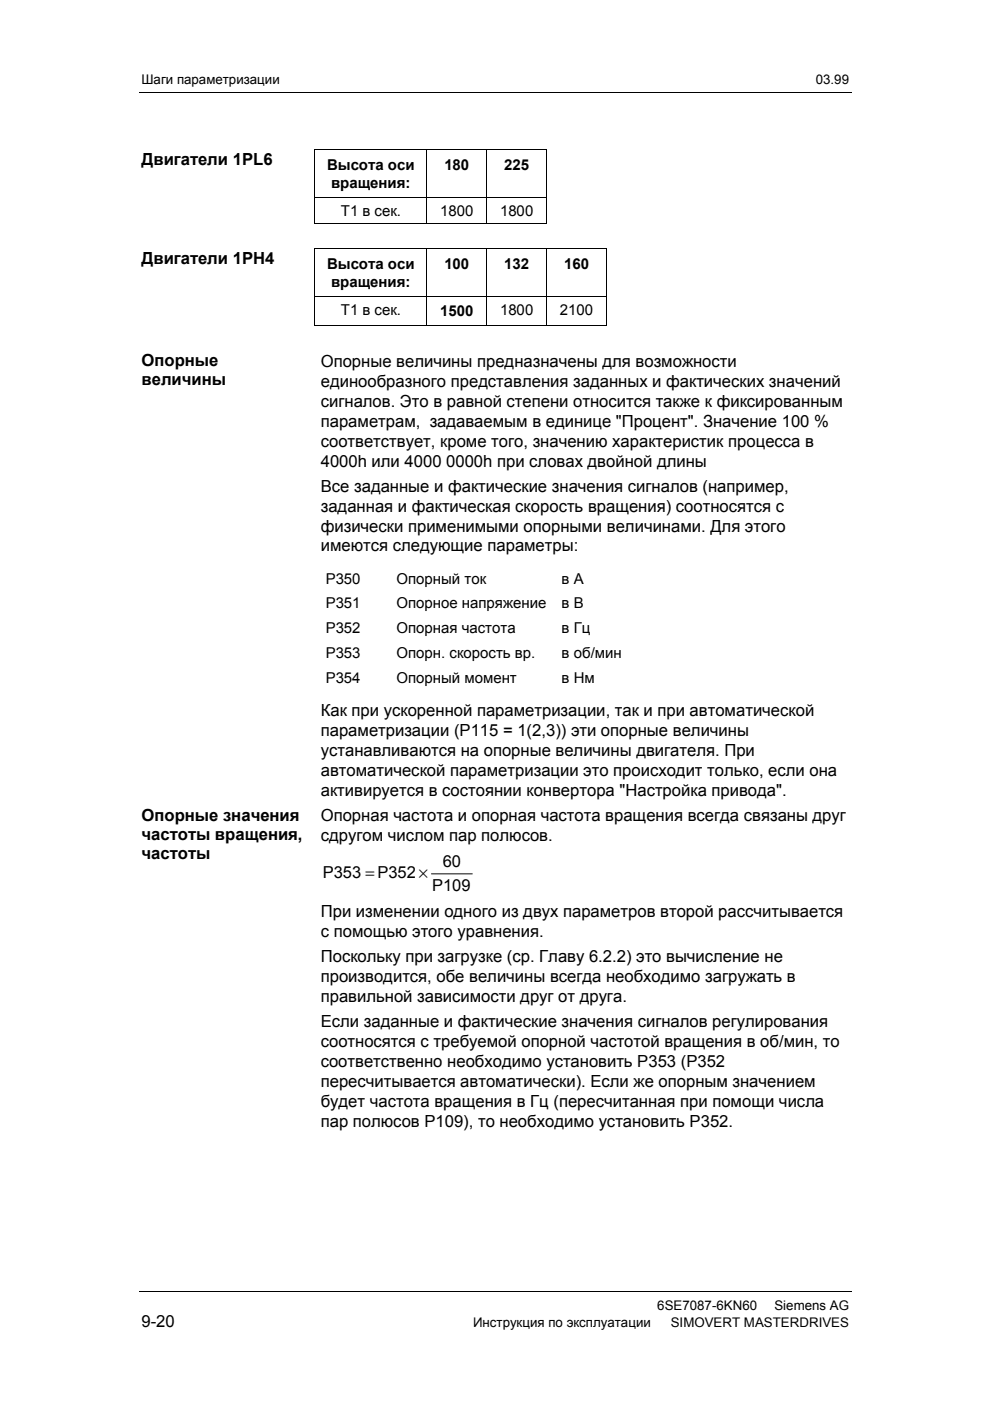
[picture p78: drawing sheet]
<svg xmlns="http://www.w3.org/2000/svg" width="210mm" height="297mm" viewBox="0 0 210 297" stroke-linecap="round" stroke-linejoin="round" font-family="sans-serif">
<defs><g id="words">
<g font-size="3.5">
<text x="30" y="35">Двигатели 1PL6</text>
<text x="30" y="56">Двигатели 1PH4</text>
<text x="30" y="77.7">Опорные</text>
<text x="68" y="77.8">Опорные величины предназначены для возможности</text>
<text x="30" y="81.7">величины</text>
<text x="68" y="82">единообразного представления заданных и фактических значений</text>
<text x="68" y="86.2">сигналов. Это в равной степени относится также к фиксированным</text>
<text x="68" y="94.7">соответствует, кроме того, значению характеристик процесса в</text>
<text x="68" y="90.5">параметрам, задаваемым в единице &quot;Процент&quot;. Значение 100 %</text>
<text x="68" y="98.9">4000h или 4000 0000h при словах двойной длины</text>
<text x="68" y="104.2">Все заданные и фактические значения сигналов (например,</text>
<text x="68" y="112.7">физически применимыми опорными величинами. Для этого</text>
<text x="68" y="108.5">заданная и фактическая скорость вращения) соотносятся с</text>
<text x="68" y="116.9">имеются следующие параметры:</text>
<text x="68" y="151.8">Как при ускоренной параметризации, так и при автоматической</text>
<text x="68" y="160.3">устанавливаются на опорные величины двигателя. При</text>
<text x="68" y="156.1">параметризации (P115 = 1(2,3)) эти опорные величины</text>
<text x="68" y="164.5">автоматической параметризации это происходит только, если она</text>
<text x="30" y="174">Опорные значения</text>
<text x="68" y="168.8">активируется в состоянии конвертора &quot;Настройка привода&quot;.</text>
<text x="30" y="178">частоты вращения,</text>
<text x="68" y="174.1">Опорная частота и опорная частота вращения всегда связаны друг</text>
<text x="68" y="178.3">сдругом числом пар полюсов.</text>
<text x="30" y="182.1">частоты</text>
<text x="93.9" y="183.9">60</text>
<text x="68.4" y="186.1">P353 = P352 ×</text>
<text x="91.6" y="188.9">P109</text>
<text x="68" y="194.5">При изменении одного из двух параметров второй рассчитывается</text>
<text x="68" y="198.7">с помощью этого уравнения.</text>
<text x="68" y="204">Поскольку при загрузке (ср. Главу 6.2.2) это вычисление не</text>
<text x="68" y="208.2">производится, обе величины всегда необходимо загружать в</text>
<text x="68" y="212.4">правильной зависимости друг от друга.</text>
<text x="68" y="222">соотносятся с требуемой опорной частотой вращения в об/мин, то</text>
<text x="68" y="217.7">Если заданные и фактические значения сигналов регулирования</text>
<text x="68" y="226.2">соответственно необходимо установить P353 (P352</text>
<text x="68" y="230.4">пересчитывается автоматически). Если же опорным значением</text>
<text x="68" y="238.9">пар полюсов P109), то необходимо установить P352.</text>
<text x="68" y="234.7">будет частота вращения в Гц (пересчитанная при помощи числа</text>
<text x="30" y="281.3">9-20</text>
</g>
<g font-size="3.2">
<text x="69.4" y="36">Высота оси</text>
<text x="70.2" y="39.9">вращения:</text>
<text x="94.2" y="36">180</text>
<text x="106.9" y="36">225</text>
<text x="72.2" y="45.8">T1 в сек.</text>
<text x="93.3" y="45.8">1800</text>
<text x="106" y="45.8">1800</text>
<text x="69.4" y="57">Высота оси</text>
<text x="94.2" y="57">100</text>
<text x="106.9" y="57">132</text>
<text x="119.6" y="57">160</text>
<text x="70.2" y="60.9">вращения:</text>
<text x="72.2" y="66.7">T1 в сек.</text>
<text x="93.3" y="67.1">1500</text>
<text x="106" y="66.7">1800</text>
<text x="118.7" y="66.7">2100</text>
<text x="69.1" y="123.7">P350</text>
<text x="84.1" y="123.7">Опорный ток</text>
<text x="119.1" y="123.7">в A</text>
<text x="69.1" y="129">P351</text>
<text x="84.1" y="129">Опорное напряжение</text>
<text x="119.1" y="129">в В</text>
<text x="69.1" y="134.3">P352</text>
<text x="84.1" y="134.3">Опорная частота</text>
<text x="119.1" y="134.3">в Гц</text>
<text x="69.1" y="139.6">P353</text>
<text x="84.1" y="139.6">Опорн. скорость вр.</text>
<text x="119.1" y="139.6">в об/мин</text>
<text x="69.1" y="144.9">P354</text>
<text x="84.1" y="144.9">Опорный момент</text>
<text x="119.1" y="144.9">в Нм</text>
</g>
<g font-size="2.8">
<text x="30" y="17.8">Шаги параметризации</text>
<text x="173" y="17.8">03.99</text>
<text x="100.3" y="281.3">Инструкция по эксплуатации</text>
<text x="139.4" y="277.8">6SE7087-6KN60</text>
<text x="142.2" y="281.3">SIMOVERT MASTERDRIVES</text>
<text x="164.2" y="277.8">Siemens AG</text>
</g>
</g></defs>
<g fill="none" stroke="#000" stroke-width=".21">
<path d="M29.5 19.7h151M66.7 31.8h49.3M66.8 31.9v9.9M90.5 31.9v9.9M103.2 31.9v9.9M115.9 31.9v9.9M66.7 41.8h49.3M66.7 47.3h23.7M66.7 52.8h61.8M66.8 41.9v5.5M66.8 52.9v9.8M90.5 41.9v5.5"/>
<path d="M90.5 52.9v9.8M90.6 47.3h12.5M103.2 41.9v5.5M103.2 52.9v9.8M103.3 47.3h12.5M115.9 41.9v5.5M115.9 52.9v9.8M128.6 52.9v9.8M66.7 62.8h61.8M66.7 69h23.7M66.8 62.9v6.2M90.5 62.9v6.2"/>
<path d="M90.6 69h12.5M103.2 62.9v6.2M103.3 69h12.5M115.9 62.9v6.2M116 69h12.5M128.6 62.9v6.2M91.5 185.3h8.6M29.5 273.8h151"/>
</g>
<path d="M66.7 31.7h.2v.2h-.2zM115.8 31.7h.2v.2h-.2zM66.7 52.7h.2v.2h-.2zM115.8 47.2h.2v.2h-.2zM128.5 52.7h.2v.2h-.2zM128.5 62.7h.2v.2h-.2zM128.5 68.9h.2v.2h-.2z" fill="#000"/>
<use href="#words"/>
</svg>
